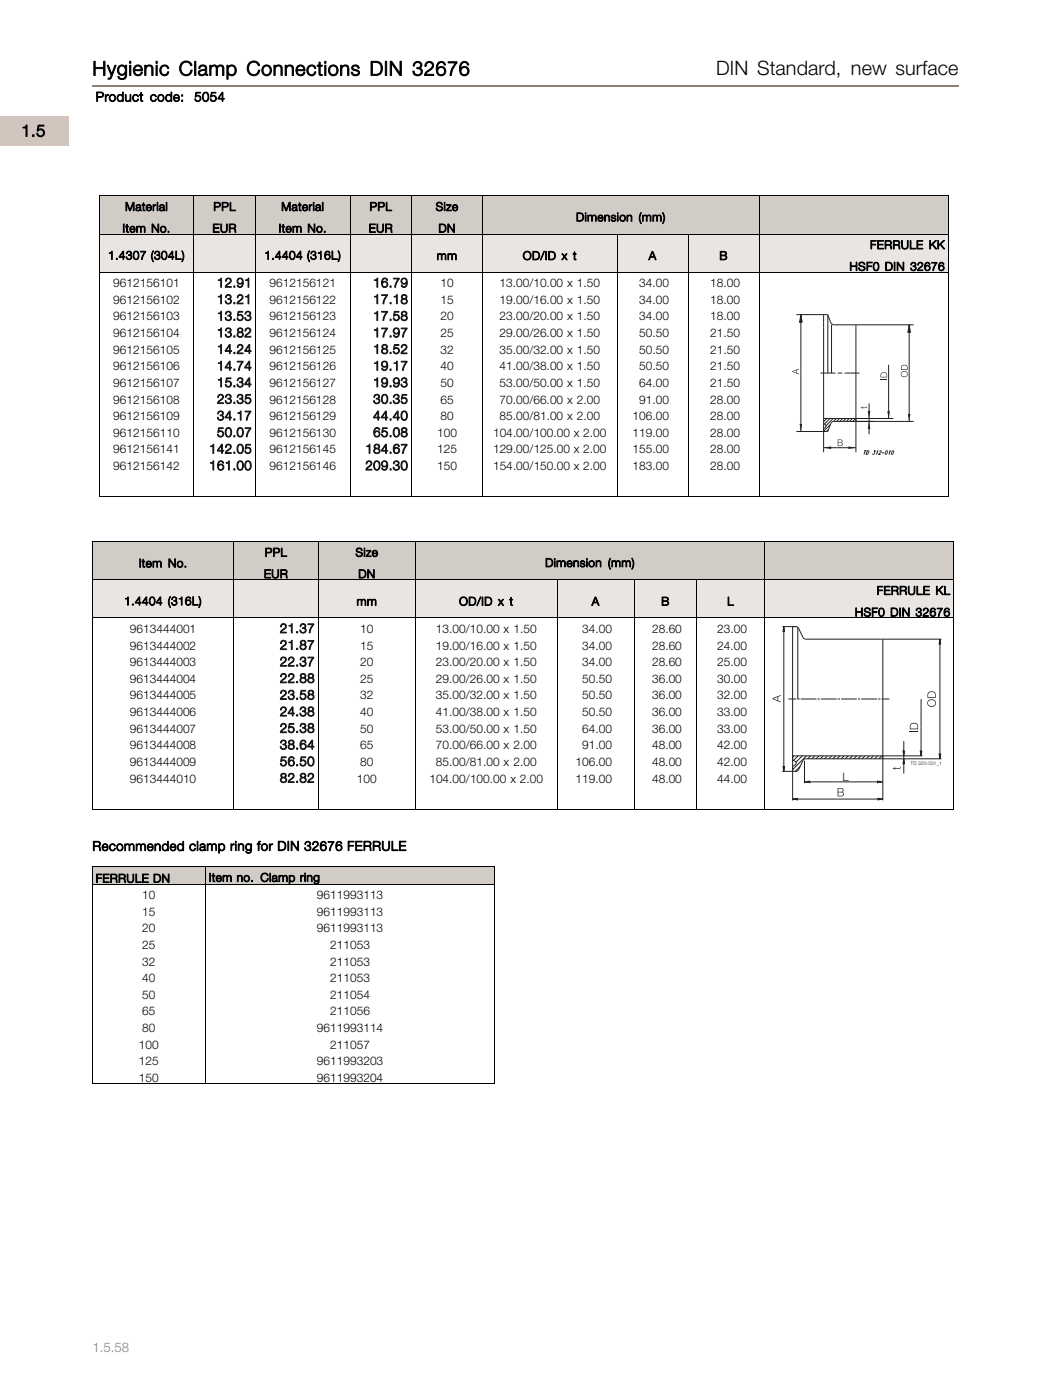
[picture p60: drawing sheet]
<svg xmlns="http://www.w3.org/2000/svg" width="220mm" height="297mm" viewBox="0 0 220 297" stroke-linecap="round" stroke-linejoin="round" font-family="sans-serif">
<defs><g id="words">
<g font-size="4.2">
<text x="19.6" y="16">Hygienic Clamp Connections DIN 32676</text>
<text x="151.9" y="16">DIN Standard, new surface</text>
</g>
<text font-size="3.5" x="4.5" y="29">1.5</text>
<g font-size="2.8">
<text x="20.3" y="21.5">Product code:</text>
<text x="41.2" y="21.5">5054</text>
<text x="19.6" y="180.6">Recommended clamp ring for DIN 32676 FERRULE</text>
</g>
<g font-size="2.8" fill="#1c1714">
<text x="46" y="61">12.91</text>
<text x="46" y="64.5">13.21</text>
<text x="79.1" y="61">16.79</text>
<text x="79.1" y="64.5">17.18</text>
<text x="46" y="68">13.53</text>
<text x="46" y="71.6">13.82</text>
<text x="79.1" y="68">17.58</text>
<text x="79.1" y="71.6">17.97</text>
<text x="46" y="75.1">14.24</text>
<text x="79.1" y="75.1">18.52</text>
<text x="46" y="78.6">14.74</text>
<text x="46" y="82.1">15.34</text>
<text x="79.1" y="78.6">19.17</text>
<text x="79.1" y="82.1">19.93</text>
<text x="46" y="85.7">23.35</text>
<text x="46" y="89.2">34.17</text>
<text x="79.1" y="85.7">30.35</text>
<text x="79.1" y="89.2">44.40</text>
<text x="46" y="92.7">50.07</text>
<text x="79.1" y="92.7">65.08</text>
<text x="44.4" y="96.2">142.05</text>
<text x="44.4" y="99.8">161.00</text>
<text x="77.5" y="96.2">184.67</text>
<text x="77.5" y="99.8">209.30</text>
<text x="59.4" y="134.3">21.37</text>
<text x="59.4" y="137.9">21.87</text>
<text x="59.4" y="141.4">22.37</text>
<text x="59.4" y="144.9">22.88</text>
<text x="59.4" y="148.5">23.58</text>
<text x="59.4" y="152">24.38</text>
<text x="59.4" y="155.5">25.38</text>
<text x="59.4" y="159">38.64</text>
<text x="59.4" y="162.6">56.50</text>
<text x="59.4" y="166.1">82.82</text>
</g>
<text font-size="2.8" fill="#937d72" x="19.6" y="287">1.5.58</text>
<g font-size="2.5">
<text x="26.5" y="44.7">Material</text>
<text x="45.3" y="44.7">PPL</text>
<text x="59.6" y="44.7">Material</text>
<text x="78.4" y="44.7">PPL</text>
<text x="92.4" y="44.7">Size</text>
<text x="122.2" y="47">Dimension (mm)</text>
<text x="26" y="49.3">Item No.</text>
<text x="45.1" y="49.3">EUR</text>
<text x="59.1" y="49.3">Item No.</text>
<text x="78.2" y="49.3">EUR</text>
<text x="93" y="49.3">DN</text>
<text x="184.5" y="52.8">FERRULE KK</text>
<text x="22.9" y="55.1">1.4307 (304L)</text>
<text x="56.1" y="55.1">1.4404 (316L)</text>
<text x="92.6" y="55.2">mm</text>
<text x="110.9" y="55.2">OD/ID x t</text>
<text x="137.6" y="55.2">A</text>
<text x="152.6" y="55.2">B</text>
<text x="180.1" y="57.4">HSF0 DIN 32676</text>
<text x="24" y="61">9612156101</text>
<text x="24" y="64.5">9612156102</text>
<text x="57.2" y="61">9612156121</text>
<text x="57.2" y="64.5">9612156122</text>
<text x="93.4" y="61">10</text>
<text x="93.4" y="64.5">15</text>
<text x="105.9" y="61">13.00/10.00 x 1.50</text>
<text x="105.9" y="64.5">19.00/16.00 x 1.50</text>
<text x="135.6" y="61">34.00</text>
<text x="135.6" y="64.5">34.00</text>
<text x="150.6" y="61">18.00</text>
<text x="150.6" y="64.5">18.00</text>
<text x="24" y="68">9612156103</text>
<text x="24" y="71.6">9612156104</text>
<text x="57.2" y="68">9612156123</text>
<text x="57.2" y="71.6">9612156124</text>
<text x="93.4" y="68">20</text>
<text x="93.4" y="71.6">25</text>
<text x="105.9" y="68">23.00/20.00 x 1.50</text>
<text x="105.9" y="71.6">29.00/26.00 x 1.50</text>
<text x="135.6" y="68">34.00</text>
<text x="135.6" y="71.6">50.50</text>
<text x="150.6" y="68">18.00</text>
<text x="150.6" y="71.6">21.50</text>
<text x="24" y="75.1">9612156105</text>
<text x="57.2" y="75.1">9612156125</text>
<text x="93.4" y="75.1">32</text>
<text x="105.9" y="75.1">35.00/32.00 x 1.50</text>
<text x="135.6" y="75.1">50.50</text>
<text x="150.6" y="75.1">21.50</text>
<text x="24" y="78.6">9612156106</text>
<text x="24" y="82.1">9612156107</text>
<text x="57.2" y="78.6">9612156126</text>
<text x="57.2" y="82.1">9612156127</text>
<text x="93.4" y="78.6">40</text>
<text x="93.4" y="82.1">50</text>
<text x="105.9" y="78.6">41.00/38.00 x 1.50</text>
<text x="105.9" y="82.1">53.00/50.00 x 1.50</text>
<text x="135.6" y="78.6">50.50</text>
<text x="135.6" y="82.1">64.00</text>
<text x="150.6" y="78.6">21.50</text>
<text x="150.6" y="82.1">21.50</text>
<text x="24" y="85.7">9612156108</text>
<text x="24" y="89.2">9612156109</text>
<text x="57.2" y="85.7">9612156128</text>
<text x="57.2" y="89.2">9612156129</text>
<text x="93.4" y="85.7">65</text>
<text x="93.4" y="89.2">80</text>
<text x="105.9" y="85.7">70.00/66.00 x 2.00</text>
<text x="105.9" y="89.2">85.00/81.00 x 2.00</text>
<text x="134.2" y="89.2">106.00</text>
<text x="135.6" y="85.7">91.00</text>
<text x="150.6" y="85.7">28.00</text>
<text x="150.6" y="89.2">28.00</text>
<text x="24" y="92.7">9612156110</text>
<text x="57.2" y="92.7">9612156130</text>
<text x="92.7" y="92.7">100</text>
<text x="104.6" y="92.7">104.00/100.00 x 2.00</text>
<text x="134.2" y="92.7">119.00</text>
<text x="150.6" y="92.7">28.00</text>
<text x="24" y="96.2">9612156141</text>
<text x="24" y="99.8">9612156142</text>
<text x="57.2" y="96.2">9612156145</text>
<text x="57.2" y="99.8">9612156146</text>
<text x="92.7" y="96.2">125</text>
<text x="92.7" y="99.8">150</text>
<text x="104.6" y="96.2">129.00/125.00 x 2.00</text>
<text x="104.6" y="99.8">154.00/150.00 x 2.00</text>
<text x="134.2" y="96.2">155.00</text>
<text x="134.2" y="99.8">183.00</text>
<text x="150.6" y="96.2">28.00</text>
<text x="150.6" y="99.8">28.00</text>
<text x="56.2" y="118.1">PPL</text>
<text x="75.4" y="118.1">Size</text>
<text x="29.4" y="120.4">Item No.</text>
<text x="56" y="122.7">EUR</text>
<text x="76" y="122.7">DN</text>
<text x="115.6" y="120.3">Dimension (mm)</text>
<text x="26.4" y="128.5">1.4404 (316L)</text>
<text x="75.6" y="128.5">mm</text>
<text x="97.4" y="128.5">OD/ID x t</text>
<text x="125.5" y="128.5">A</text>
<text x="140.2" y="128.5">B</text>
<text x="154.2" y="128.5">L</text>
<text x="181.3" y="130.8">HSF0 DIN 32676</text>
<text x="185.9" y="126.2">FERRULE KL</text>
<text x="27.5" y="134.3">9613444001</text>
<text x="27.5" y="137.9">9613444002</text>
<text x="76.4" y="134.3">10</text>
<text x="76.4" y="137.9">15</text>
<text x="92.4" y="134.3">13.00/10.00 x 1.50</text>
<text x="92.4" y="137.9">19.00/16.00 x 1.50</text>
<text x="123.5" y="134.3">34.00</text>
<text x="123.5" y="137.9">34.00</text>
<text x="138.3" y="134.3">28.60</text>
<text x="138.3" y="137.9">28.60</text>
<text x="152.1" y="134.3">23.00</text>
<text x="152.1" y="137.9">24.00</text>
<text x="27.5" y="141.4">9613444003</text>
<text x="76.4" y="141.4">20</text>
<text x="92.4" y="141.4">23.00/20.00 x 1.50</text>
<text x="123.5" y="141.4">34.00</text>
<text x="138.3" y="141.4">28.60</text>
<text x="152.1" y="141.4">25.00</text>
<text x="27.5" y="144.9">9613444004</text>
<text x="27.5" y="148.5">9613444005</text>
<text x="76.4" y="144.9">25</text>
<text x="76.4" y="148.5">32</text>
<text x="92.4" y="144.9">29.00/26.00 x 1.50</text>
<text x="92.4" y="148.5">35.00/32.00 x 1.50</text>
<text x="123.5" y="144.9">50.50</text>
<text x="123.5" y="148.5">50.50</text>
<text x="138.3" y="144.9">36.00</text>
<text x="138.3" y="148.5">36.00</text>
<text x="152.1" y="144.9">30.00</text>
<text x="152.1" y="148.5">32.00</text>
<text x="27.5" y="152">9613444006</text>
<text x="27.5" y="155.5">9613444007</text>
<text x="76.4" y="152">40</text>
<text x="76.4" y="155.5">50</text>
<text x="92.4" y="152">41.00/38.00 x 1.50</text>
<text x="92.4" y="155.5">53.00/50.00 x 1.50</text>
<text x="123.5" y="152">50.50</text>
<text x="123.5" y="155.5">64.00</text>
<text x="138.3" y="152">36.00</text>
<text x="138.3" y="155.5">36.00</text>
<text x="152.1" y="152">33.00</text>
<text x="152.1" y="155.5">33.00</text>
<text x="27.5" y="159">9613444008</text>
<text x="76.4" y="159">65</text>
<text x="92.4" y="159">70.00/66.00 x 2.00</text>
<text x="123.5" y="159">91.00</text>
<text x="138.3" y="159">48.00</text>
<text x="152.1" y="159">42.00</text>
<text x="27.5" y="162.6">9613444009</text>
<text x="27.5" y="166.1">9613444010</text>
<text x="75.7" y="166.1">100</text>
<text x="76.4" y="162.6">80</text>
<text x="91.1" y="166.1">104.00/100.00 x 2.00</text>
<text x="92.4" y="162.6">85.00/81.00 x 2.00</text>
<text x="122.1" y="162.6">106.00</text>
<text x="122.1" y="166.1">119.00</text>
<text x="138.3" y="162.6">48.00</text>
<text x="138.3" y="166.1">48.00</text>
<text x="152.1" y="162.6">42.00</text>
<text x="152.1" y="166.1">44.00</text>
<text x="20.3" y="187.3">FERRULE DN</text>
<text x="30.2" y="190.9">10</text>
<text x="44.3" y="187.1">Item no. Clamp ring</text>
<text x="67.2" y="190.9">9611993113</text>
<text x="30.2" y="194.4">15</text>
<text x="30.2" y="197.9">20</text>
<text x="67.2" y="194.4">9611993113</text>
<text x="67.2" y="197.9">9611993113</text>
<text x="30.2" y="201.4">25</text>
<text x="70" y="201.4">211053</text>
<text x="30.2" y="205">32</text>
<text x="30.2" y="208.5">40</text>
<text x="70" y="205">211053</text>
<text x="70" y="208.5">211053</text>
<text x="30.2" y="212">50</text>
<text x="30.2" y="215.5">65</text>
<text x="70" y="212">211054</text>
<text x="70" y="215.5">211056</text>
<text x="30.2" y="219.1">80</text>
<text x="67.2" y="219.1">9611993114</text>
<text x="29.5" y="222.6">100</text>
<text x="29.5" y="226.1">125</text>
<text x="67.2" y="226.1">9611993203</text>
<text x="70" y="222.6">211057</text>
<text x="29.5" y="229.7">150</text>
<text x="67.2" y="229.7">9611993204</text>
</g>
<text font-size="2.5" fill="#231f20" x="178.7" y="165.7">L</text>
<text font-size="1.1" fill="#231f20" x="193.1" y="162.3">TD 320-031_1</text>
</g></defs>
<path d="M19.6 18.3h183.7" fill="none" stroke="#937d72" stroke-width=".36"/>
<path d="M-.1 24.7h14.8v6.2h-14.8z" fill="#d1c5bd"/>
<g fill="#d1ccc6">
<path d="M21 41.6h33.1v8.1h-33.1z"/>
<path d="M54.2 41.6h33.1v8.1h-33.1z"/>
<path d="M87.3 41.6h113.8v8.1h-113.8z"/>
</g>
<path d="M21 41.6h180.1v8.1M21 41.5v8.2M41.1 41.5v8.2M54.2 41.5v8.2M74.3 41.5v8.2M87.3 41.5v8.2M102.3 41.5v8.2M161 41.5v8.2" fill="none" stroke="#000" stroke-width=".21"/>
<g fill="#e8e5e2">
<path d="M21 49.7h33.1v8.1h-33.1z"/>
<path d="M54.2 49.7h33.1v8.1h-33.1z"/>
<path d="M87.3 49.7h58.6v8.1h-58.6z"/>
<path d="M145.9 49.7h55.2v8.1h-55.2z"/>
</g>
<path d="M21 49.7h180.1v50.4M21 57.8h180.1M21 49.7v50.4M41.1 49.7v50.4M54.2 49.7v50.4M74.3 49.7v50.4M87.3 49.7v50.4M102.3 49.7v50.4M130.9 49.7v50.4M145.9 49.7v50.4M161 49.7v50.4" fill="none" stroke="#000" stroke-width=".21"/>
<g fill="none" stroke="#231f20" stroke-width=".21">
<path d="M168.9 66.8h6.5M169.8 66.8v24.8M174 79.2h3.2M175.4 66.8l.2 .2M175.6 67l.6 1.5M176.2 68.5l.6 .4h4.7v.6M177.7 79.2h.9M179.1 79.2h3.2M168.9 91.6h6.5M175.3 88.8l-.6 .7M175.7 91.2l-.4 .4M176 88.8l-1.2 1.2"/>
<path d="M176.1 90.1l-1.4 1.4M176.7 88.8l-1.5 1.6M177.4 88.8l-.6 .6M178.1 88.8l-.7 .6M178.7 88.8l-.6 .6M179.4 88.8l-.6 .6M180.1 88.8l-.6 .6M180.8 88.8l-.6 .6M181.4 88.8l-.6 .6M181.5 88.8v.6"/>
</g>
<g fill="#231f20">
<path d="M169.6 90h.5l-.3 1.6z"/>
<path d="M169.8 66.8l.3 1.6h-.5z"/>
</g>
<path d="M169.8 66.8l.3 1.6h-.5zM174.7 95h6.8M174.7 91.1v4.9M181.5 88.8v7.2" fill="none" stroke="#231f20" stroke-width=".21"/>
<g fill="#231f20">
<path d="M174.7 95l1.6-.2v.5z"/>
<path d="M179.9 94.8l1.6 .2-1.6 .3z"/>
</g>
<path d="M181.5 68.9h12.3M192.8 68.9v20.5M181.5 89.4h12.3" fill="none" stroke="#231f20" stroke-width=".21"/>
<g fill="#231f20">
<path d="M192.5 87.9h.6l-.3 1.5z"/>
<path d="M192.8 68.9l.3 1.6h-.6z"/>
</g>
<g fill="none" stroke="#231f20" stroke-width=".21">
<path d="M174.7 66.8v24.8M175.6 66.8v12.4M176.3 68.9v10.3M181.5 69.5v19.3M188.5 77.4v11.4M192.8 68.9l.3 1.6h-.6zM174.7 89.8l.1 .3M174.8 90.1h.1M174.9 90.1l.3 .4-.3 .3M174.9 90.8l-.2 .3M175.6 91.4l-.2 .2M176.2 89.9l-.6 1.5"/>
<path d="M181.5 89.4h-4.7l-.6 .5M189.4 88.8h-14.7"/>
</g>
<path d="M188.2 87.3h.5l-.2 1.6z" fill="#231f20"/>
<path d="M181.5 89.4h3.8M184.3 85.6v6.6" fill="none" stroke="#231f20" stroke-width=".21"/>
<g fill="#231f20">
<path d="M184.3 89.4l.3 1.6h-.6z"/>
<path d="M184 87.2h.6l-.3 1.6z"/>
</g>
<path d="M183.3 95.7h.4M183.5 95.7l-.3 .8M184 95.7a.41 .41 0 0 1 .3 .4 .41 .41 0 0 1-.4 .4h-.2zM185.3 95.7h.4l-.3 .3h.1a.28 .28 0 0 1-.1 .4 .28 .28 0 0 1-.4-.1M186 95.8l.2-.1-.3 .8M186.5 95.8l.2-.1 .2 .1-.6 .7h.4M187.1 96.1h.4M188 95.7h.1a.48 .48 0 0 1 0 .5 .48 .48 0 0 1-.4 .2zM188.6 95.8l.2-.1-.3 .8M189.2 95.8l.2-.1a.48 .48 0 0 1 .1 .5 .48 .48 0 0 1-.5 .2z" fill="none" stroke="#231f20" stroke-width=".21"/>
<g fill="#231f20">
<path d="M182.5 86.5h.3v-.2l.1 .2h.8l.1-.2v.3h-.9v.2z"/>
<path d="M186.7 80.4h1.5v.1h-1.5z"/>
<path d="M177.8 94v.6l.8-.2-.2-.3zM177.8 93.4v.5l.7-.1-.1-.4zM177.7 93.3h.5a.35 .35 0 0 1 .5 .2 .35 .35 0 0 1-.3 .5 .39 .39 0 0 1 .3 .4 .39 .39 0 0 1-.5 .3h-.5z"/>
<path d="M168.2 78.9l.7 .2v-.5zM168 78.8l1.4-.6v.2l-.4 .1v.7l.4 .1v.2l-1.4-.6z"/>
<path d="M187 79.3l-.1 .7h1.1a.64 .64 0 0 0-.2-.8 .64 .64 0 0 0-.8 .1zM186.9 79.2l.2-.2a.71 .71 0 0 1 1.1 .6v.5h-1.5z"/>
<path d="M191.2 79.1a.57 .57 0 0 0 .6 .8 .57 .57 0 0 0 .4-.9l-.6-.1zM191.3 78.9a.73 .73 0 0 1 1 .1 .73 .73 0 0 1-.1 1 .73 .73 0 0 1-1.1-.2v-.6z"/>
<path d="M191.3 77.7l-.1 .7h1.2a.64 .64 0 0 0-.3-.8 .64 .64 0 0 0-.8 .1zM191.3 77.6a.73 .73 0 0 1 .7-.2 .73 .73 0 0 1 .5 .6v.5h-1.4z"/>
</g>
<path d="M21 100.1v5.3M41.1 100.1v5.3M54.2 100.1v5.3M74.3 100.1v5.3M87.3 100.1v5.3M102.3 100.1v5.3M130.9 100.1v5.3M145.9 100.1v5.3M161 100.1v5.3M201.1 100.1v5.3h-180.1" fill="none" stroke="#000" stroke-width=".21"/>
<g fill="#d1ccc6">
<path d="M19.6 115h30v8.1h-30z"/>
<path d="M49.6 115h17.9v8.1h-17.9z"/>
<path d="M67.5 115h94.6v8.1h-94.6z"/>
<path d="M162.1 115h40.2v8.1h-40.2z"/>
</g>
<path d="M19.6 114.9h182.7v8.2M19.6 114.9v8.2M49.6 114.9v8.2M67.5 114.9v8.2M88.1 114.9v8.2M162.1 114.9v8.2" fill="none" stroke="#000" stroke-width=".21"/>
<g fill="#e8e5e2">
<path d="M19.6 123.1h30v8.1h-30z"/>
<path d="M49.6 123.1h17.9v8.1h-17.9z"/>
<path d="M67.5 123.1h50.6v8.1h-50.6z"/>
<path d="M118.1 123.1h44v8.1h-44z"/>
<path d="M162.1 123.1h40.2v8.1h-40.2z"/>
</g>
<path d="M19.6 123.1h182.7v43.4M19.6 131.2h182.7M19.6 123v43.5M49.6 123v43.5M67.5 123v43.5M88.1 123v43.5M118.1 123v43.5M134.5 123v43.5M147.7 123v43.5M162.1 123v43.5" fill="none" stroke="#000" stroke-width=".21"/>
<g fill="none" stroke="#231f20" stroke-width=".21">
<path d="M169.2 133.1v15.3M169.4 133.4l-.4-.4h-.9v30.7h.9l.4-.3M169.4 133.4l.9 1.9 .5 .4h16.4v25.4h-16.4l-.5 .3-.9 2M167.2 148.4h1.7M169.1 148.4h.5M169.8 148.4h3.4M173.4 148.4h.5M174.1 148.4h3.3M177.7 148.4h.4M178.4 148.4h3.3M182 148.4h.4M182.7 148.4h3.3"/>
<path d="M186.2 148.4h.5M186.9 148.4h1.7M195.3 148.4v12M168.1 161.4l.6 .2 .2 .4-.2 .3-.6 .3M168.1 160.4h27.6M168.1 160.4v1M168.1 162.6v1.1M168.4 160.4l-.3 .3M169.3 160.4l-1 1M169.7 162.7l-1.1 1M170.2 160.4l-1.4 1.4M171 160.4l-2.9 3"/>
<path d="M171.9 160.4l-.6 .7M172.8 160.4l-.6 .7M173.7 160.4l-.6 .7M174.6 160.4l-.6 .7M175.5 160.4l-.7 .7M176.4 160.4l-.7 .7M177.2 160.4l-.6 .7M178.1 160.4l-.6 .7M179 160.4l-.6 .7M179.9 160.4l-.6 .7M180.8 160.4l-.6 .7M181.7 160.4l-.6 .7"/>
<path d="M182.6 160.4l-.7 .7M183.5 160.4l-.7 .7M184.3 160.4l-.6 .7M185.2 160.4l-.6 .7M186.1 160.4l-.6 .7M187 160.4l-.6 .7"/>
</g>
<path d="M195.2 159.4h.3l-.2 1z" fill="#231f20"/>
<path d="M187.2 135.7h12.5M199.3 135.7v25.4M195.2 159.4h.3l-.2 1zM187.2 161.1h12.5" fill="none" stroke="#231f20" stroke-width=".21"/>
<path d="M199.2 160h.3l-.2 1.1z" fill="#231f20"/>
<path d="M199.2 160h.3l-.2 1.1z" fill="none" stroke="#231f20" stroke-width=".21"/>
<path d="M199.3 135.7l.2 1h-.3z" fill="#231f20"/>
<path d="M199.3 135.7l.2 1h-.3zM191.7 157.3v6.9" fill="none" stroke="#231f20" stroke-width=".21"/>
<path d="M191.5 159.4h.3l-.1 1z" fill="#231f20"/>
<path d="M191.5 159.4h.3l-.1 1z" fill="none" stroke="#231f20" stroke-width=".21"/>
<path d="M191.7 161.1l.1 1h-.3z" fill="#231f20"/>
<path d="M168.1 169.6h19.1M168.1 163.7v6.2M187.2 161.1v8.8M191.7 161.1l.1 1h-.3z" fill="none" stroke="#231f20" stroke-width=".21"/>
<path d="M168.1 169.6l1-.2v.4z" fill="#231f20"/>
<path d="M168.1 169.6l1-.2v.4z" fill="none" stroke="#231f20" stroke-width=".21"/>
<path d="M186.2 169.4l1 .2-1 .2z" fill="#231f20"/>
<path d="M165.9 133h2.9M166.2 133v30.7M165.9 163.7h2.2M186.2 169.4l1 .2-1 .2z" fill="none" stroke="#231f20" stroke-width=".21"/>
<path d="M166.1 162.7h.3l-.2 1z" fill="#231f20"/>
<path d="M166.1 162.7h.3l-.2 1z" fill="none" stroke="#231f20" stroke-width=".21"/>
<path d="M166.2 133l.2 1h-.3z" fill="#231f20"/>
<path d="M166.2 133l.2 1h-.3zM170.6 161.5v4.8M170.7 166h16.4" fill="none" stroke="#231f20" stroke-width=".21"/>
<path d="M170.7 166l1.1-.2v.3z" fill="#231f20"/>
<path d="M170.7 166l1.1-.2v.3z" fill="none" stroke="#231f20" stroke-width=".21"/>
<path d="M186.1 165.8l1 .2-1 .1z" fill="#231f20"/>
<path d="M186.1 165.8l1 .2-1 .1z" fill="none" stroke="#231f20" stroke-width=".21"/>
<g fill="#231f20">
<path d="M189.3 163h.4v-.2h.1v.2h1l.2-.2-.1 .3-1.1 .1v.2h-.1v-.2h-.4z"/>
<path d="M192.9 155.2h1.8v.1h-1.8z"/>
<path d="M177.8 168.2v.7h.7a.34 .34 0 0 0 .3-.3 .34 .34 0 0 0-.2-.4zM177.8 167.4v.7l.7-.1 .2-.1-.1-.4zM177.6 167.3h.8a.43 .43 0 0 1 .5 .3 .43 .43 0 0 1-.3 .5 .48 .48 0 0 1 .3 .6 .48 .48 0 0 1-.5 .3h-.8z"/>
<path d="M164 148.3l.9 .3v-.6zM163.8 148.2l1.8-.7v.2l-.6 .2v.8l.6 .2v.2l-1.8-.7z"/>
<path d="M193.3 153.8l-.2 .8h1.5a.8 .8 0 0 0-.3-.9 .8 .8 0 0 0-1 .1zM193.2 153.6a.92 .92 0 0 1 .9-.2 .92 .92 0 0 1 .6 .8v.6h-1.8l.1-.9z"/>
<path d="M196.9 148.9a.73 .73 0 0 0 .7 1 .73 .73 0 0 0 .6-1 .95 .95 0 0 0-1.3 0zM196.9 148.6a.87 .87 0 0 1 1.3 0 .87 .87 0 0 1-.2 1.3 .86 .86 0 0 1-1.1-.1 .86 .86 0 0 1 0-1.2z"/>
<path d="M197 147.1l-.2 .8h1.5a.8 .8 0 0 0-.3-.9 .8 .8 0 0 0-1 .1zM196.9 146.9a.92 .92 0 0 1 1-.2 .92 .92 0 0 1 .6 .8v.6h-1.8l.1-.9z"/>
</g>
<path d="M19.6 171.7h182.7M19.6 166.4v5.4M49.6 166.4v5.4M67.5 166.4v5.4M88.1 166.4v5.4M118.1 166.4v5.4M134.5 166.4v5.4M147.7 166.4v5.4M162.1 166.4v5.4M202.3 166.4v5.4" fill="none" stroke="#000" stroke-width=".21"/>
<path d="M19.6 184h85.3v3.7h-85.3z" fill="#d1ccc6"/>
<path d="M19.6 183.9h85.3v46.1h-85.3M19.6 187.7h85.3M19.6 183.9v46.1M43.6 183.9v46.1" fill="none" stroke="#000" stroke-width=".21"/>
<use href="#words"/>
</svg>
